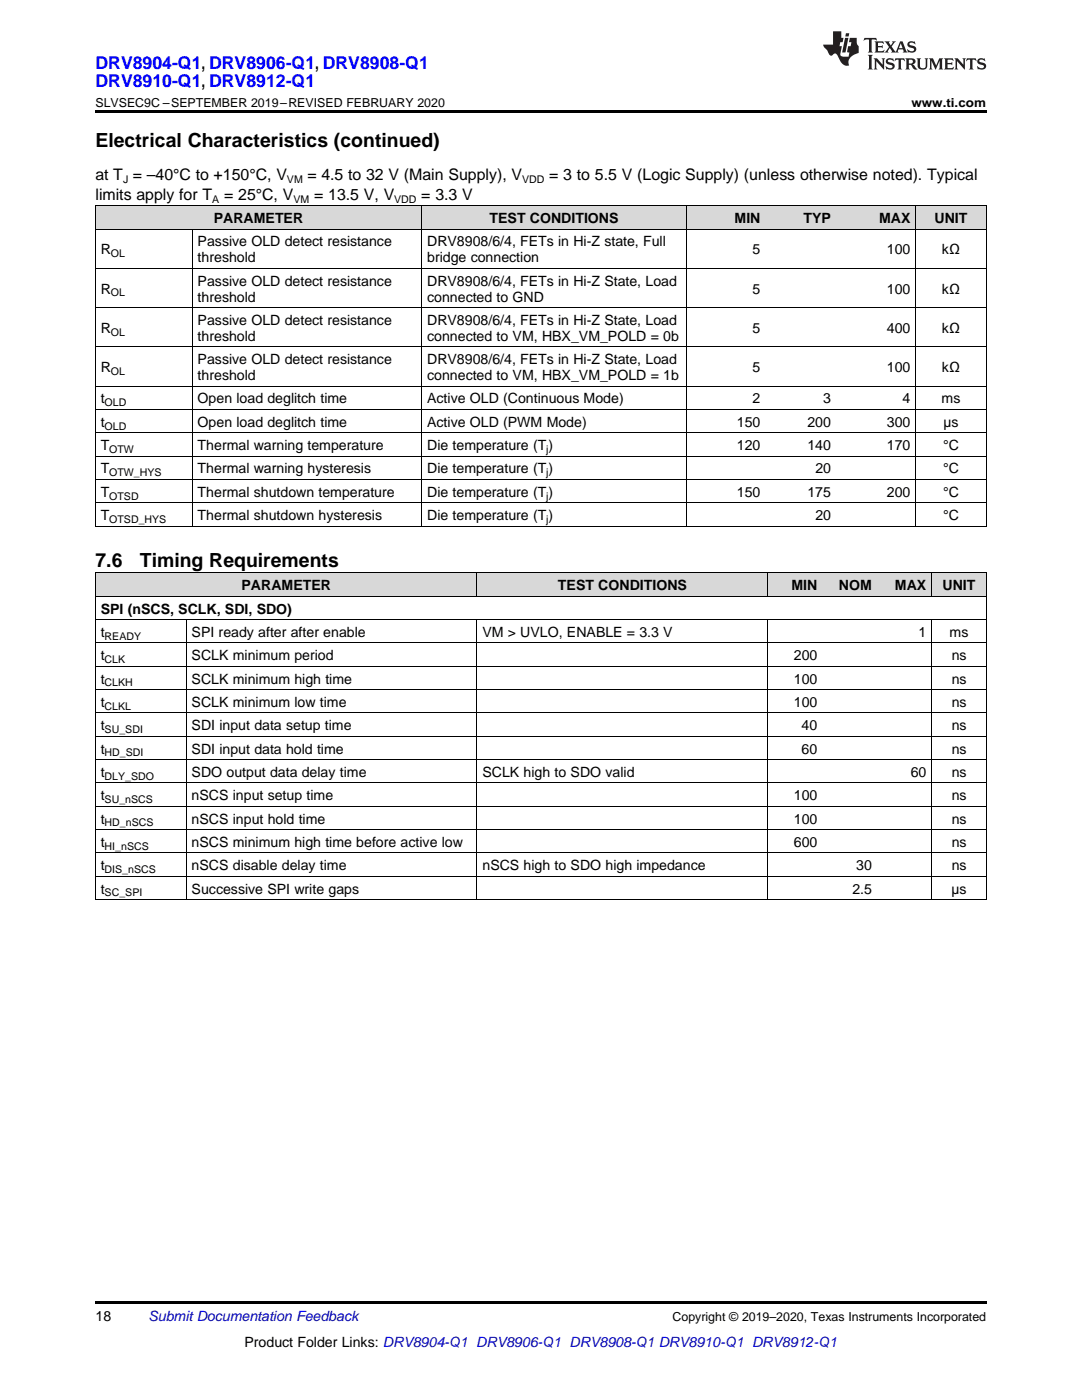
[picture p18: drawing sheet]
<svg xmlns="http://www.w3.org/2000/svg" width="216mm" height="279mm" viewBox="0 0 216 279" stroke-linecap="round" stroke-linejoin="round" font-family="sans-serif">
<defs><g id="words">
<g font-size="3.9">
<text x="19" y="29.3">Electrical Characteristics (continued)</text>
<text x="19" y="113.1">7.6</text>
<text x="27.9" y="113.1">Timing Requirements</text>
</g>
<g font-size="3.5" fill="#00f">
<text x="19" y="13.8">DRV8904-Q1, DRV8906-Q1, DRV8908-Q1</text>
<text x="19" y="17.3">DRV8910-Q1, DRV8912-Q1</text>
</g>
<g font-size="3.2">
<text x="19" y="36">at T = –40°C to +150°C, V</text>
<text x="61.4" y="36">= 4.5 to 32 V (Main Supply), V</text>
<text x="109.6" y="36">= 3 to 5.5 V (Logic Supply) (unless otherwise noted). Typical</text>
<text x="19" y="39.9">limits apply for T</text>
<text x="44.7" y="39.9">= 25°C, V</text>
<text x="62.7" y="39.9">= 13.5 V, V</text>
<text x="84.1" y="39.9">= 3.3 V</text>
</g>
<g font-size="2.8">
<text x="42.7" y="44.5">PARAMETER</text>
<text x="97.7" y="44.5">TEST CONDITIONS</text>
<text x="146.6" y="44.5">MIN</text>
<text x="160.3" y="44.5">TYP</text>
<text x="175.4" y="44.5">MAX</text>
<text x="186.5" y="44.5">UNIT</text>
<text x="20.1" y="50.8">R</text>
<text x="39.4" y="49.2">Passive OLD detect resistance</text>
<text x="39.4" y="52.4">threshold</text>
<text x="85.2" y="49.2">DRV8908/6/4, FETs in Hi-Z state, Full</text>
<text x="85.2" y="52.4">bridge connection</text>
<text x="150.2" y="50.8">5</text>
<text x="177" y="50.8">100</text>
<text x="188" y="50.8">kΩ</text>
<text x="20.1" y="58.6">R</text>
<text x="39.4" y="57">Passive OLD detect resistance</text>
<text x="85.2" y="57">DRV8908/6/4, FETs in Hi-Z State, Load</text>
<text x="150.2" y="58.6">5</text>
<text x="177" y="58.6">100</text>
<text x="188" y="58.6">kΩ</text>
<text x="39.4" y="60.2">threshold</text>
<text x="39.4" y="64.8">Passive OLD detect resistance</text>
<text x="85.2" y="60.2">connected to GND</text>
<text x="85.2" y="64.8">DRV8908/6/4, FETs in Hi-Z State, Load</text>
<text x="20.1" y="66.4">R</text>
<text x="39.4" y="68">threshold</text>
<text x="85.2" y="68">connected to VM, HBX_VM_POLD = 0b</text>
<text x="150.2" y="66.4">5</text>
<text x="177" y="66.4">400</text>
<text x="188" y="66.4">kΩ</text>
<text x="20.1" y="74.3">R</text>
<text x="39.4" y="72.7">Passive OLD detect resistance</text>
<text x="39.4" y="75.8">threshold</text>
<text x="85.2" y="72.7">DRV8908/6/4, FETs in Hi-Z State, Load</text>
<text x="85.2" y="75.8">connected to VM, HBX_VM_POLD = 1b</text>
<text x="150.2" y="74.3">5</text>
<text x="177" y="74.3">100</text>
<text x="188" y="74.3">kΩ</text>
<text x="20.1" y="80.5">t</text>
<text x="39.4" y="80.5">Open load deglitch time</text>
<text x="85.2" y="80.5">Active OLD (Continuous Mode)</text>
<text x="150.2" y="80.5">2</text>
<text x="164.3" y="80.5">3</text>
<text x="180.1" y="80.5">4</text>
<text x="187.9" y="80.5">ms</text>
<text x="20.1" y="85.2">t</text>
<text x="20.1" y="89.8">T</text>
<text x="39.4" y="85.2">Open load deglitch time</text>
<text x="39.4" y="89.8">Thermal warning temperature</text>
<text x="85.2" y="85.2">Active OLD (PWM Mode)</text>
<text x="85.2" y="89.8">Die temperature (T)</text>
<text x="147" y="85.2">150</text>
<text x="147" y="89.8">120</text>
<text x="161.1" y="85.2">200</text>
<text x="161.1" y="89.8">140</text>
<text x="177" y="85.2">300</text>
<text x="177" y="89.8">170</text>
<text x="188.2" y="89.8">°C</text>
<text x="188.2" y="85.2">µs</text>
<text x="20.1" y="94.5">T</text>
<text x="39.4" y="94.5">Thermal warning hysteresis</text>
<text x="85.2" y="94.5">Die temperature (T)</text>
<text x="162.7" y="94.5">20</text>
<text x="188.2" y="94.5">°C</text>
<text x="20.1" y="99.1">T</text>
<text x="39.4" y="99.1">Thermal shutdown temperature</text>
<text x="85.2" y="99.1">Die temperature (T)</text>
<text x="147" y="99.1">150</text>
<text x="161.1" y="99.1">175</text>
<text x="177" y="99.1">200</text>
<text x="188.2" y="99.1">°C</text>
<text x="20.1" y="103.8">T</text>
<text x="39.4" y="103.8">Thermal shutdown hysteresis</text>
<text x="85.2" y="103.8">Die temperature (T)</text>
<text x="162.7" y="103.8">20</text>
<text x="188.2" y="103.8">°C</text>
<text x="48.2" y="117.8">PARAMETER</text>
<text x="111.3" y="117.8">TEST CONDITIONS</text>
<text x="157.9" y="117.8">MIN</text>
<text x="167.4" y="117.8">NOM</text>
<text x="178.6" y="117.8">MAX</text>
<text x="188.1" y="117.8">UNIT</text>
<text x="20.1" y="122.4">SPI (nSCS, SCLK, SDI, SDO)</text>
<text x="20.1" y="127.1">t</text>
<text x="20.1" y="131.8">t</text>
<text x="38.2" y="127.1">SPI ready after after enable</text>
<text x="38.2" y="131.8">SCLK minimum period</text>
<text x="96.3" y="127.1">VM &gt; UVLO, ENABLE = 3.3 V</text>
<text x="158.4" y="131.8">200</text>
<text x="183.3" y="127.1">1</text>
<text x="189.5" y="127.1">ms</text>
<text x="189.9" y="131.8">ns</text>
<text x="20.1" y="136.4">t</text>
<text x="38.2" y="136.4">SCLK minimum high time</text>
<text x="158.4" y="136.4">100</text>
<text x="189.9" y="136.4">ns</text>
<text x="20.1" y="141.1">t</text>
<text x="38.2" y="141.1">SCLK minimum low time</text>
<text x="158.4" y="141.1">100</text>
<text x="189.9" y="141.1">ns</text>
<text x="20.1" y="145.7">t</text>
<text x="38.2" y="145.7">SDI input data setup time</text>
<text x="159.9" y="145.7">40</text>
<text x="189.9" y="145.7">ns</text>
<text x="20.1" y="150.4">t</text>
<text x="20.1" y="155">t</text>
<text x="38.2" y="150.4">SDI input data hold time</text>
<text x="38.2" y="155">SDO output data delay time</text>
<text x="96.3" y="155">SCLK high to SDO valid</text>
<text x="159.9" y="150.4">60</text>
<text x="181.7" y="155">60</text>
<text x="189.9" y="150.4">ns</text>
<text x="189.9" y="155">ns</text>
<text x="20.1" y="159.7">t</text>
<text x="38.2" y="159.7">nSCS input setup time</text>
<text x="158.4" y="159.7">100</text>
<text x="189.9" y="159.7">ns</text>
<text x="20.1" y="164.4">t</text>
<text x="38.2" y="164.4">nSCS input hold time</text>
<text x="158.4" y="164.4">100</text>
<text x="189.9" y="164.4">ns</text>
<text x="20.1" y="169">t</text>
<text x="20.1" y="173.7">t</text>
<text x="38.2" y="169">nSCS minimum high time before active low</text>
<text x="38.2" y="173.7">nSCS disable delay time</text>
<text x="96.3" y="173.7">nSCS high to SDO high impedance</text>
<text x="158.4" y="169">600</text>
<text x="170.9" y="173.7">30</text>
<text x="189.9" y="169">ns</text>
<text x="189.9" y="173.7">ns</text>
<text x="20.1" y="178.3">t</text>
<text x="38.2" y="178.3">Successive SPI write gaps</text>
<text x="170.1" y="178.3">2.5</text>
<text x="189.9" y="178.3">µs</text>
<text x="19" y="263.6">18</text>
<text x="48.8" y="268.9">Product Folder Links: DRV8904-Q1 DRV8906-Q1 DRV8908-Q1 DRV8910-Q1 DRV8912-Q1</text>
</g>
<text font-size="2.8" fill="#0000c8" x="29.6" y="263.6">Submit Documentation Feedback</text>
<g font-size="2.5">
<text x="19" y="21.4">SLVSEC9C –SEPTEMBER 2019–REVISED FEBRUARY 2020</text>
<text x="181.9" y="21.4">www.ti.com</text>
<text x="134.2" y="263.6">Copyright © 2019–2020, Texas Instruments Incorporated</text>
</g>
<g font-size="2.1">
<text x="24.6" y="36.6">J</text>
<text x="42.4" y="40.5">A</text>
<text x="57.3" y="36.6">VM</text>
<text x="58.6" y="40.5">VM</text>
<text x="78.7" y="40.5">VDD</text>
<text x="104.2" y="36.6">VDD</text>
<text x="22.1" y="51.3">OL</text>
<text x="22.1" y="59.2">OL</text>
<text x="22.1" y="67">OL</text>
<text x="22.1" y="74.8">OL</text>
<text x="20.9" y="81.1">OLD</text>
<text x="20.9" y="85.7">OLD</text>
<text x="21.8" y="90.4">OTW</text>
<text x="21.8" y="95">OTW_HYS</text>
<text x="109" y="90.4">j</text>
<text x="109" y="95">j</text>
<text x="21.8" y="99.7">OTSD</text>
<text x="109" y="99.7">j</text>
<text x="21.8" y="104.4">OTSD_HYS</text>
<text x="109" y="104.4">j</text>
<text x="20.9" y="127.7">READY</text>
<text x="20.9" y="132.3">CLK</text>
<text x="20.9" y="137">CLKH</text>
<text x="20.9" y="141.6">CLKL</text>
<text x="20.9" y="146.3">SU_SDI</text>
<text x="20.9" y="151">HD_SDI</text>
<text x="20.9" y="155.6">DLY_SDO</text>
<text x="20.9" y="160.3">SU_nSCS</text>
<text x="20.9" y="164.9">HD_nSCS</text>
<text x="20.9" y="169.6">HI_nSCS</text>
<text x="20.9" y="174.2">DIS_nSCS</text>
<text x="20.9" y="178.9">SC_SPI</text>
</g>
</g></defs>
<g fill="#d8d8d8">
<path d="M19 114.4h18.2v4.7h-18.2z"/>
<path d="M37.2 114.4h58v4.7h-58z"/>
<path d="M95.2 114.4h58.1v4.7h-58.1z"/>
<path d="M153.3 114.4h10.9v4.7h-10.9z"/>
<path d="M164.2 114.4h10.8v4.7h-10.8z"/>
<path d="M175 114.4h10.9v4.7h-10.9z"/>
<path d="M185.9 114.4h10.9v4.7h-10.9z"/>
<path d="M19 41.1h19.4v4.7h-19.4z"/>
<path d="M38.4 41.1h45.8v4.7h-45.8z"/>
<path d="M84.2 41.1h52.8v4.7h-52.8z"/>
<path d="M137 41.1h15.8v4.7h-15.8z"/>
<path d="M152.8 41.1h14.1v4.7h-14.1z"/>
<path d="M166.9 41.1h15.8v4.7h-15.8z"/>
<path d="M182.7 41.1h14.1v4.7h-14.1z"/>
</g>
<path d="M19 22h177.8v.5h-177.8zM19 179.6h.2zM95.1 179.6h.1zM153.2 179.6h.1zM164.1 179.6h.1zM174.9 179.6h.1zM185.8 179.6h.1zM196.7 179.6h.1zM19 259.7h177.8v.5h-177.8z" fill="#000"/>
<g fill="none" stroke="#000" stroke-width=".2">
<path d="M19 53.6h177.8M19 45.7h177.8M19 41.1h177.8M19.1 41.1v64M38.3 45.8v59.3M84.1 41.1v64M136.9 41.1v64M182.7 41.1v64M196.8 41.1v64M19 77.1h177.8M19 69.2h177.8M19 61.4h177.8"/>
<path d="M19 95.7h177.8M19 91h177.8M19 86.4h177.8M19 81.7h177.8M19 119h177.8M19 114.4h177.8M19 105h177.8M19 100.3h177.8M19.1 114.4v65.2M95.2 114.4v4.7M153.2 114.4v4.7M185.9 114.4v4.7"/>
<path d="M196.8 114.4v65.2M19 137.6h177.8M19 133h177.8M19 128.3h177.8M19 123.7h177.8M37.1 123.7v55.9M95.2 123.7v55.9M153.2 123.7v55.9M185.9 123.7v55.9M19 156.3h177.8M19 151.6h177.8M19 146.9h177.8"/>
<path d="M19 142.3h177.8M19 179.5h177.8M19 174.9h177.8M19 170.2h177.8M19 165.6h177.8M19 160.9h177.8"/>
</g>
<g fill="#231f20">
<path d="M172.5 7.6l-.1 .5 .4-.2h.6v.1v2.1l-.2 .4h.9l-.2-.4v-2.1l.1-.1h.5l.5 .2-.2-.5zM174.5 8.3l.2 .3v1.5l-.2 .4h1.8l.2-.6a1.04 1.04 0 0 1-1.3 .2v-.7h.6l.3 .2v-.6l-.3 .2h-.6v-.6l.8-.1 .4 .3-.2-.5zM176.5 8.3l.9 1.1-.9 1.1h.8l-.2-.2 .4-.7 .5 .7-.2 .2h1.5l-.2-.2 .2-.4h.9l.1 .4-.2 .2h1l-.3-.3-.7-1.9h-.5l-.9 2-.8-1 .9-1h-.8l.1 .3-.4 .5-.3-.6 .1-.2zM179.7 8.6l.4 1h-.7zM181.3 8.4a.63 .63 0 0 0-.2 .7 .63 .63 0 0 0 .6 .4l.6 .2 .1 .2a.75 .75 0 0 1-.7 .4 .75 .75 0 0 1-.6-.5l.1 .7 .1-.1a1.11 1.11 0 0 0 1.5-.6 1.13 1.13 0 0 0-1.2-.8l-.1-.4a1.04 1.04 0 0 1 1.2 .2l-.2-.5-.2 .1-.4-.2zM173.2 10.9l.2 .4v2.2l-.2 .4h1l-.3-.4v-2.2l.3-.4zM174.3 11.6l.3 .4v1.5l-.3 .4h.8l-.2-.4v-1.3l1.5 1.7v-1.9l.2-.4h-.7l.2 .4v.9l-1.1-1.3zM177 11.8a.62 .62 0 0 0-.2 .7 .62 .62 0 0 0 .6 .4l.6 .1 .1 .3a.76 .76 0 0 1-.7 .3 .76 .76 0 0 1-.7-.4l.2 .7 .1-.1a1.11 1.11 0 0 0 1.5-.6 1.13 1.13 0 0 0-1.2-.8l-.1-.4a1.04 1.04 0 0 1 1.2 .2l-.2-.6-.2 .1-.5-.1zM178.7 11.6l-.2 .6a.61 .61 0 0 1 .8-.3v1.6l-.2 .4h.9l-.2-.4v-1.6a.63 .63 0 0 1 .7 .3l-.1-.6zM180.6 11.6l.3 .4v1.5l-.3 .4h1l-.2-.2-.1-.8 .6 .2a.76 .76 0 0 0 1.2 .7l-1-1a.58 .58 0 0 0 .6-.5 .58 .58 0 0 0-.5-.6zM181.4 11.9h.1a.45 .45 0 0 1 .5 .1 .45 .45 0 0 1 .1 .5l-.8 .2zM182.9 11.6l.2 .2a2.17 2.17 0 0 0 .3 1.9 .99 .99 0 0 0 1.6-.6v-1.1l.2-.4h-.7l.2 .2a1.92 1.92 0 0 1-.2 1.8 .6 .6 0 0 1-.9-.5v-1.1l.2-.4zM185.4 11.6l.2 .4v1.5l-.2 .4h.7l-.2-.4v-1.4l.8 1.8 .8-1.8v1.4l-.2 .4h.9l-.2-.4v-1.5l.2-.4h-.8l-.6 1.5-.6-1.5zM188.4 11.6l.2 .4v1.5l-.2 .4h1.8l.1-.6a1.04 1.04 0 0 1-1.2 .1v-.6h.5l.4 .2v-.6l-.4 .2h-.5v-.7h.8l.3 .3-.1-.6zM190.5 11.6l.2 .4v1.5l-.2 .4h.7l-.2-.4v-1.3l1.5 1.7v-1.9l.2-.4h-.7l.2 .4v.9l-1.1-1.3zM192.9 11.6l-.1 .6a.61 .61 0 0 1 .7-.3l.1 1.6-.3 .4h1l-.3-.4 .1-1.6a.63 .63 0 0 1 .7 .3l-.1-.6zM195.2 11.8a.62 .62 0 0 0-.2 .7 .62 .62 0 0 0 .6 .4l.6 .1 .1 .3a.76 .76 0 0 1-.7 .3 .76 .76 0 0 1-.6-.4l.1 .7 .1-.1a1.11 1.11 0 0 0 1.6-.6 1.13 1.13 0 0 0-1.3-.8l-.1-.4a1.04 1.04 0 0 1 1.2 .2l-.1-.6-.2 .1-.5-.1z"/>
<path d="M166.2 6.3v2.6h-1.9v.4l.8 .9a.91 .91 0 0 0 1 .8 .56 .56 0 0 1 .5-.3 .56 .56 0 0 1 .5 .3l.4 .8a1.53 1.53 0 0 0 1.9 1.2 1.54 1.54 0 0 1 1-2.1l.9-.3v-1.4a1.52 1.52 0 0 1-.4-1.6h-1.3l-.2 .8h.5l-.2 .8h-.5l-.1 1v.2l.4 .1-.2 .8a1.93 1.93 0 0 1-1.6-.3l.3-1.8h-.5l.2-.8h.4l.2-.8h-.4v-1.3zM168.6 7.6l-.6 2.9h.7l.6-2.9zM168.8 6.6l-.1 .7h.6l.2-.7z"/>
</g>
<use href="#words"/>
</svg>
